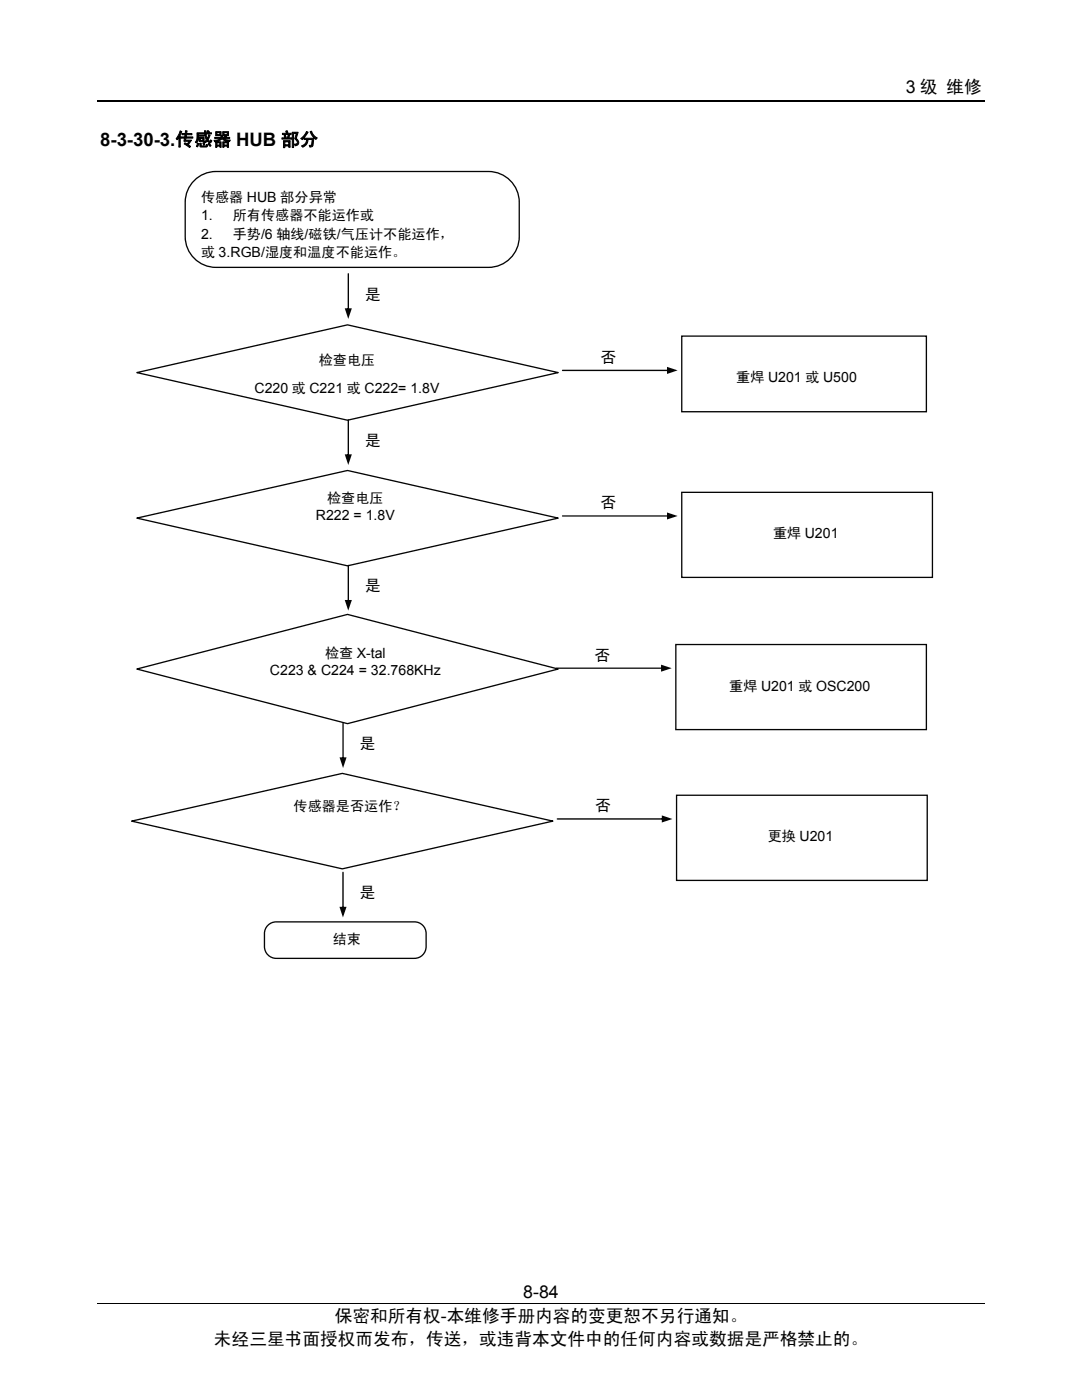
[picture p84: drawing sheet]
<svg xmlns="http://www.w3.org/2000/svg" width="216mm" height="279mm" viewBox="0 0 216 279" stroke-linecap="round" stroke-linejoin="round" font-family="sans-serif">
<defs><g id="words">
<text font-size="3.7" x="20" y="29.1">8-3-30-3.传感器 HUB 部分</text>
<g font-size="3.5">
<text x="180.7" y="18.6">3 级 维修</text>
<text x="66.8" y="263.8">保密和所有权-本维修手册内容的变更恕不另行通知。</text>
<text x="104.4" y="259">8-84</text>
<text x="42.7" y="268.4">未经三星书面授权而发布，传送，或违背本文件中的任何内容或数据是严格禁止的。</text>
</g>
<g font-size="3.2">
<text x="72.8" y="59.8">是</text>
<text x="119.8" y="72.4">否</text>
<text x="72.8" y="89">是</text>
<text x="119.8" y="101.5">否</text>
<text x="72.8" y="118">是</text>
<text x="118.6" y="131.8">否</text>
<text x="71.8" y="149.4">是</text>
<text x="118.8" y="161.9">否</text>
<text x="71.7" y="179.3">是</text>
</g>
<g font-size="2.8">
<text x="40.1" y="40.3">传感器 HUB 部分异常</text>
<text x="40.1" y="44">1.</text>
<text x="40.1" y="47.6">2.</text>
<text x="46.5" y="44">所有传感器不能运作或</text>
<text x="46.5" y="47.6">手势/6 轴线/磁铁/气压计不能运作，</text>
<text x="40.1" y="51.3">或 3.RGB/湿度和温度不能运作。</text>
<text x="63.6" y="72.9">检查电压</text>
<text x="146.9" y="76.2">重焊 U201 或 U500</text>
<text x="50.8" y="78.4">C220 或 C221 或 C222= 1.8V</text>
<text x="65.3" y="100.4">检查电压</text>
<text x="63" y="103.8">R222 = 1.8V</text>
<text x="154.2" y="107.4">重焊 U201</text>
<text x="64.9" y="131.3">检查 X-tal</text>
<text x="53.9" y="134.7">C223 &amp; C224 = 32.768KHz</text>
<text x="145.5" y="137.8">重焊 U201 或 OSC200</text>
<text x="58.6" y="161.8">传感器是否运作？</text>
<text x="153.2" y="167.9">更换 U201</text>
<text x="66.4" y="188.5">结束</text>
</g>
</g></defs>
<path d="M19.5 20.1h177" fill="none" stroke="#000" stroke-width=".25"/>
<path d="M19.5 260.2h177" fill="none" stroke="#000" stroke-width=".2"/>
<path d="M38.8 36a6.1 6.1 0 0 1 4.3-1.8h54.4a6.1 6.1 0 0 1 6.1 6.2v6.8a6.1 6.1 0 0 1-6.1 6.2h-54.4a6.1 6.1 0 0 1-6.1-6.2v-6.8a6.1 6.1 0 0 1 1.8-4.4zM27.3 74.4l42-9.6 42.1 9.6-42.1 9.5z" fill="none" stroke="#040503" stroke-width=".26"/>
<path d="M112.2 73.8h21.3l.1 .1-.1 .2h-21.3zM133.1 73.2l2.1 .7-2.1 .7z" fill="#040503"/>
<path d="M136 67.1h48.8v15.1h-48.8z" fill="none" stroke="#040503" stroke-width=".26"/>
<path d="M69.4 54.5l.2 .2v7.2l-.1 .1-.1-.1zM68.8 61.5h1.4l-.7 2.1z" fill="#040503"/>
<path d="M53.3 184.9a2.36 2.36 0 0 1 1.8-.9h27.6a2.32 2.32 0 0 1 2.3 2.3v2.6a2.34 2.34 0 0 1-2.3 2.4h-27.6a2.36 2.36 0 0 1-2.3-2.4v-3.1z" fill="none" stroke="#040503" stroke-width=".26"/>
<path d="M69.4 83.7l.2 .1v7.2l-.1 .2-.1-.2zM68.8 90.7h1.4l-.7 2.1z" fill="#040503"/>
<path d="M27.3 103.4l42-9.5 42.1 9.5-42.1 9.5z" fill="none" stroke="#040503" stroke-width=".26"/>
<path d="M112.2 102.9l21.3-.1 .1 .2-.1 .1h-21.3zM133.1 102.3l2.1 .7-2.1 .7z" fill="#040503"/>
<path d="M136 98.3h50.1v16.9h-50.1z" fill="none" stroke="#040503" stroke-width=".26"/>
<path d="M69.4 112.8l.2 .1v7.2l-.1 .1-.1-.1zM68.8 119.7h1.4l-.7 2.2z" fill="#040503"/>
<path d="M27.3 133.5l42-10.9 42.1 10.9-42.1 10.9z" fill="none" stroke="#040503" stroke-width=".26"/>
<g fill="#040503">
<path d="M68.3 174l.3 .1v7.2l-.2 .2-.1-.2zM67.7 181h1.5l-.8 2.1z"/>
<path d="M111 133.3l21.2-.1 .2 .2-.2 .1h-21.1zM131.9 132.7l2.1 .7-2.1 .6z"/>
</g>
<path d="M134.9 128.6h49.9v17h-49.9z" fill="none" stroke="#040503" stroke-width=".26"/>
<path d="M68.4 144.2l.2 .1v7.2l-.1 .1-.2-.1zM67.8 151.2h1.4l-.7 2.1z" fill="#040503"/>
<path d="M26.3 163.9l42-9.6 42 9.6-42 9.5z" fill="none" stroke="#040503" stroke-width=".26"/>
<path d="M111.1 163.3h21.3l.1 .1-.1 .2h-21.2zM132.1 162.7l2.1 .7-2.1 .7z" fill="#040503"/>
<path d="M135 158.7h50v17h-50z" fill="none" stroke="#040503" stroke-width=".26"/>
<use href="#words"/>
</svg>
